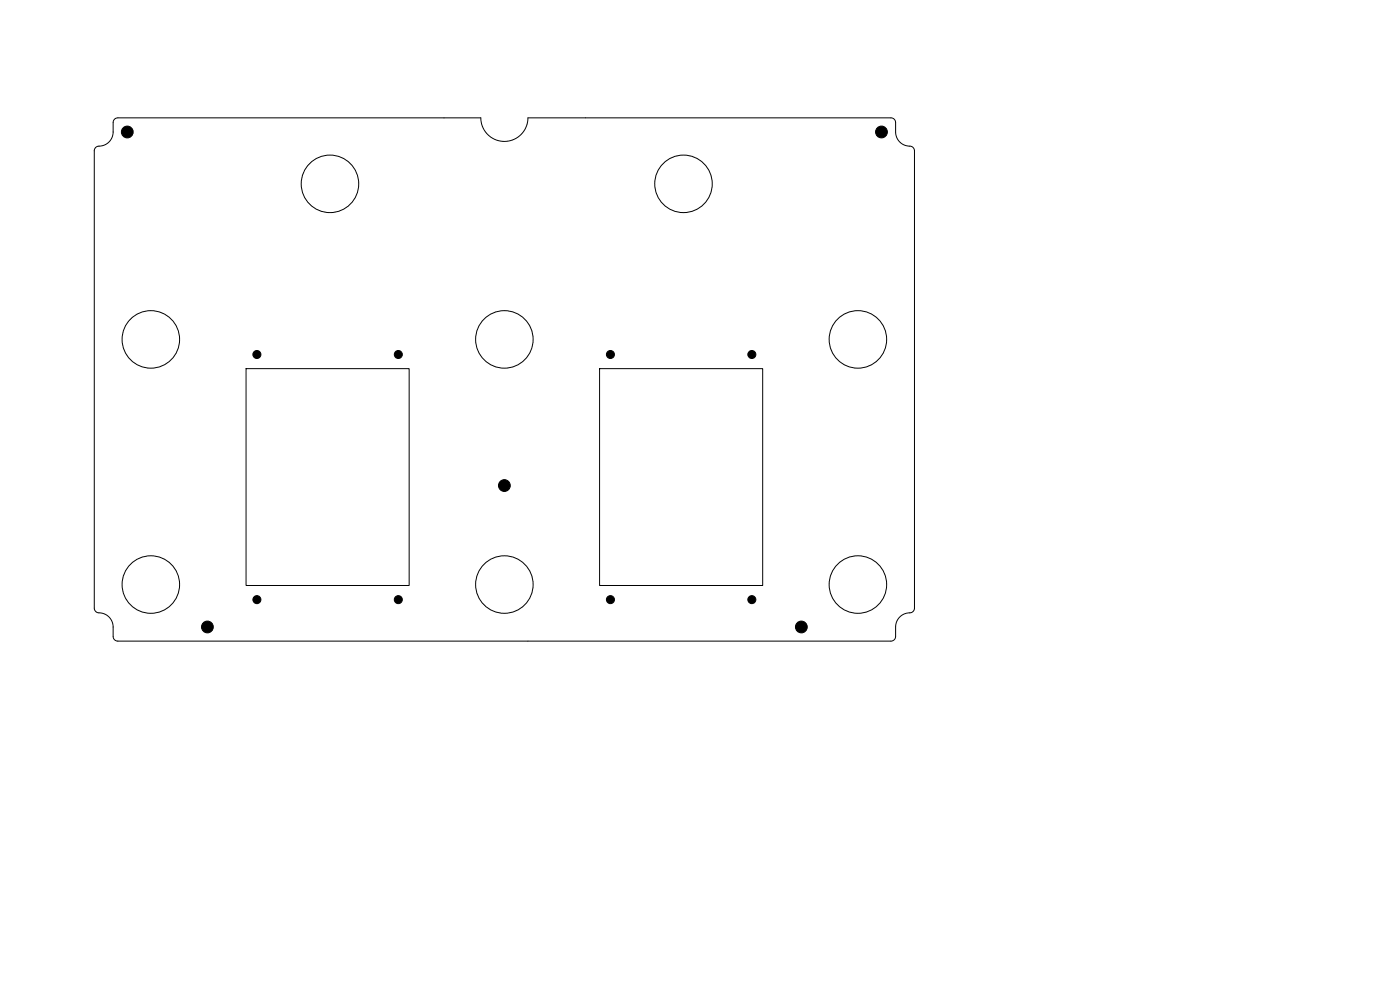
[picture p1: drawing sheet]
<svg xmlns="http://www.w3.org/2000/svg" width="297mm" height="210mm" viewBox="0 0 297 210" stroke-linecap="round" stroke-linejoin="round" font-family="sans-serif">
<g fill="none" stroke="#000" stroke-width=".21">
<path d="M24.3 25.3l.7-.3h77a5 5 0 0 0 5 5 5 5 0 0 0 5-5h77a1 1 0 0 1 1 1v2a3.2 3.2 0 0 0 3.4 3.1l.4 .3 .2 .6v97a1 1 0 0 1-1 1 3 3 0 0 0-3 3v2a1 1 0 0 1-1 1h-164a1 1 0 0 1-1-1v-2a3.2 3.2 0 0 0-3.4-3.1l-.5-.4-.1-.5v-97a1 1 0 0 1 1-1 3 3 0 0 0 3-3v-2.1zM52.2 78.2h34.6v46h-34.6zM127.2 78.2h34.6v46h-34.6z"/>
<circle cx="70" cy="39" r="6.1"/>
<circle cx="145" cy="39" r="6.1"/>
<circle cx="32" cy="72" r="6.1"/>
<circle cx="107" cy="72" r="6.1"/>
<circle cx="182" cy="72" r="6.1"/>
<circle cx="32" cy="124" r="6.1"/>
<circle cx="107" cy="124" r="6.1"/>
<circle cx="182" cy="124" r="6.1"/>
</g>
<g fill="#000" stroke="#000" stroke-width=".21">
<circle cx="27" cy="28" r="1.25"/>
<circle cx="187" cy="28" r="1.25"/>
<circle cx="54.5" cy="75.2" r=".85"/>
<circle cx="84.5" cy="75.2" r=".85"/>
<circle cx="129.5" cy="75.2" r=".85"/>
<circle cx="159.5" cy="75.2" r=".85"/>
<circle cx="107" cy="103" r="1.25"/>
<circle cx="44" cy="133" r="1.25"/>
<circle cx="54.5" cy="127.2" r=".85"/>
<circle cx="84.5" cy="127.2" r=".85"/>
<circle cx="129.5" cy="127.2" r=".85"/>
<circle cx="159.5" cy="127.2" r=".85"/>
<circle cx="170" cy="133" r="1.25"/>
</g>
</svg>
